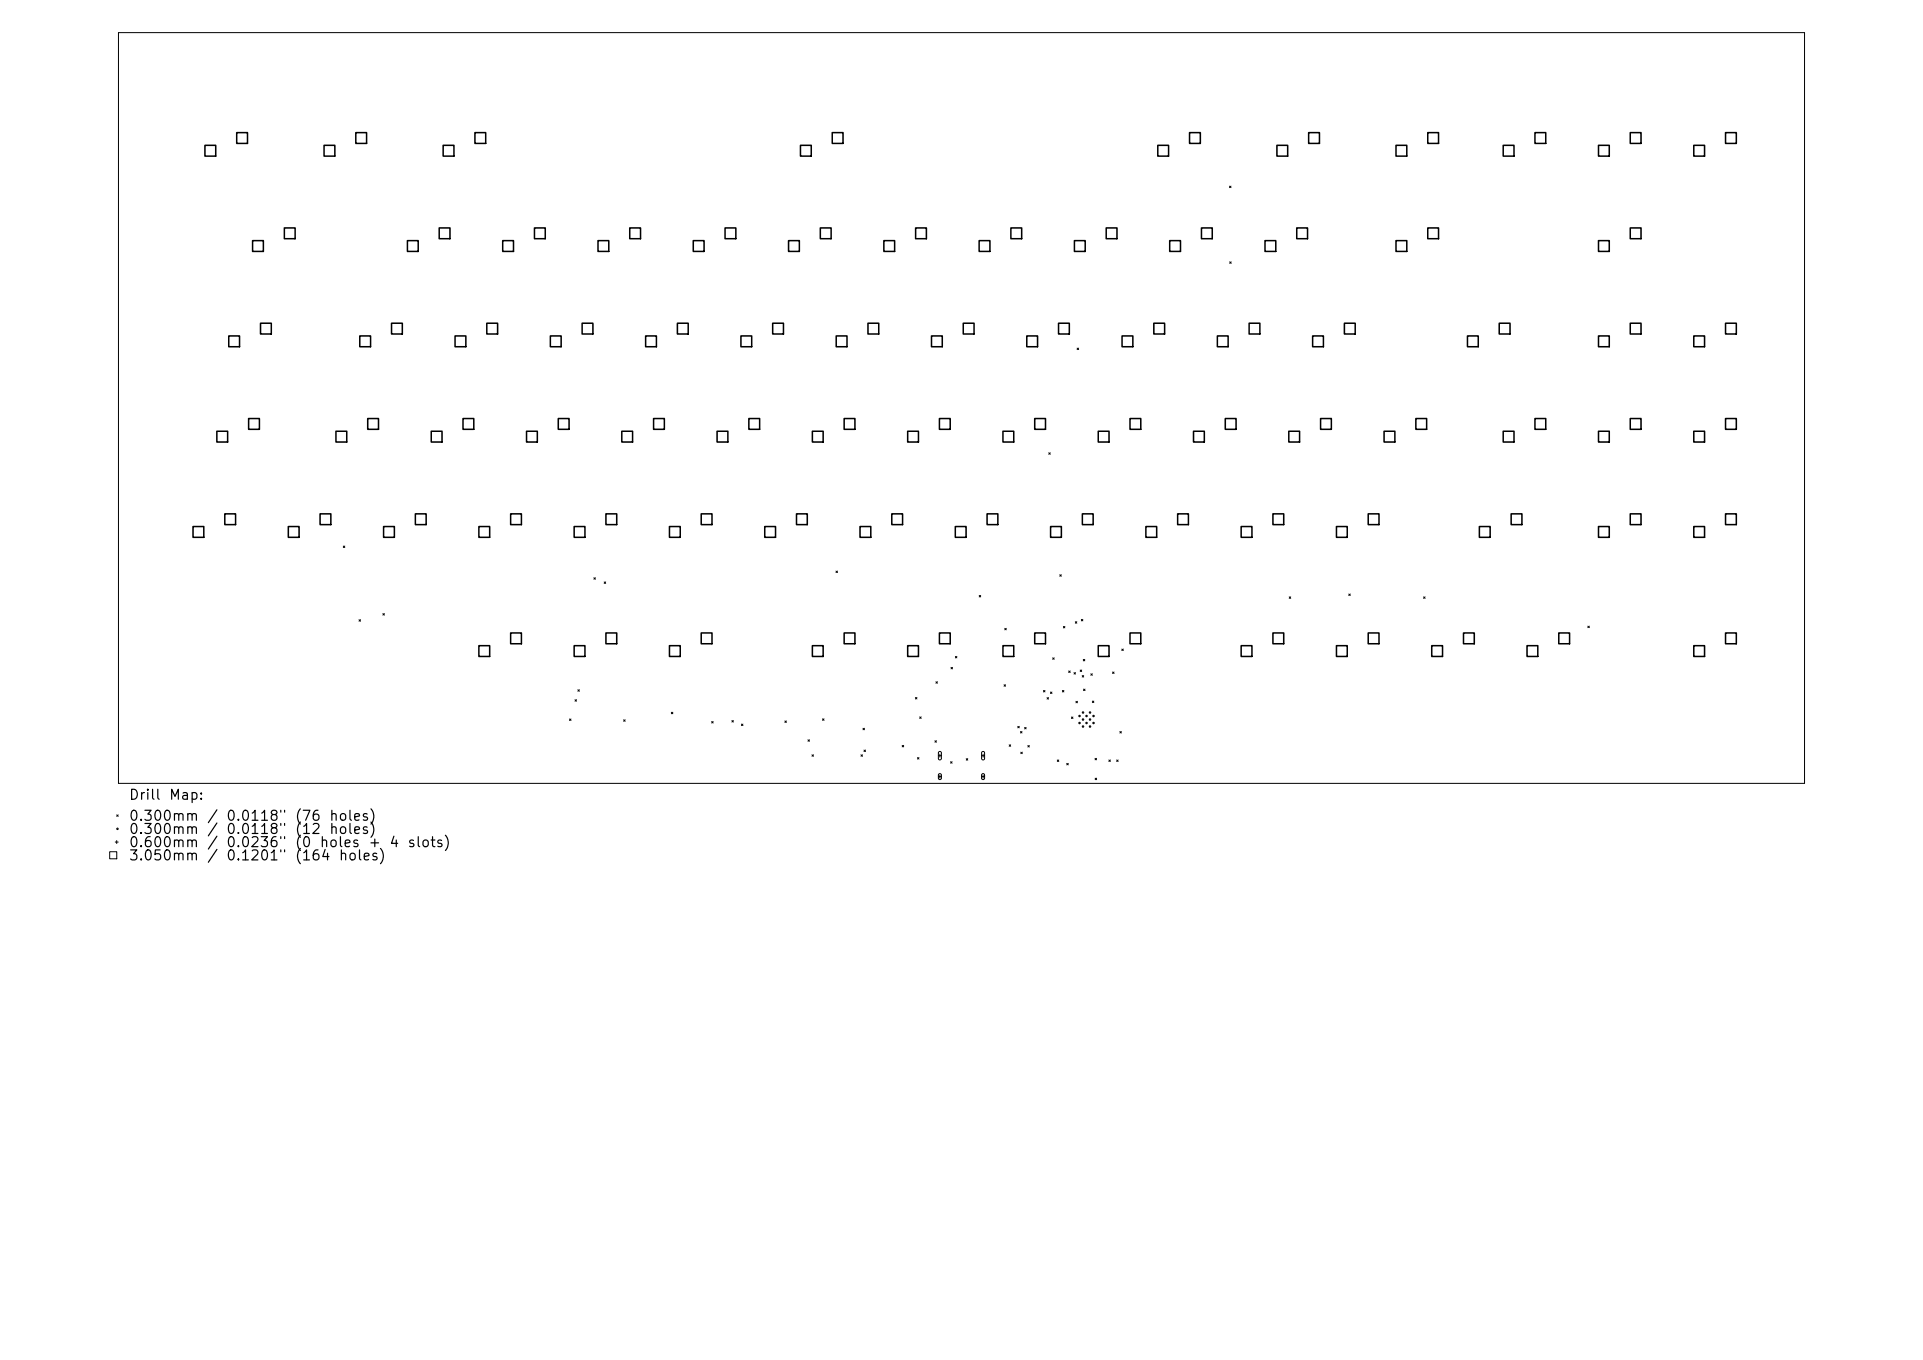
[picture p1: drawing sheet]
<svg xmlns="http://www.w3.org/2000/svg" width="297mm" height="210mm" viewBox="0 0 297 210" stroke-linecap="round" stroke-linejoin="round" font-family="sans-serif">
<defs><g id="words">
<g font-size="1.5">
<text x="19.8" y="123.9">Drill</text>
<text x="26" y="123.9">Map:</text>
<text x="19.8" y="127.1">0.300mm</text>
<text x="19.8" y="129.2">0.300mm</text>
<text x="19.8" y="131.2">0.600mm</text>
<text x="31.9" y="127.1">/</text>
<text x="34.8" y="127.1">0.0118&quot;</text>
<text x="34.8" y="129.2">0.0118&quot;</text>
<text x="34.8" y="131.2">0.0236&quot;</text>
<text x="45.4" y="127.1">(76</text>
<text x="45.4" y="129.2">(12</text>
<text x="45.4" y="131.2">(0</text>
<text x="49.3" y="131.2">holes</text>
<text x="50.7" y="127.1">holes)</text>
<text x="56.8" y="131.2">+</text>
<text x="60" y="131.2">4</text>
<text x="62.8" y="131.2">slots)</text>
<text x="19.8" y="133.2">3.050mm</text>
<text x="31.9" y="133.2">/</text>
<text x="34.8" y="133.2">0.1201&quot;</text>
<text x="45.4" y="133.2">(164</text>
<text x="52.2" y="133.2">holes)</text>
</g>
</g></defs>
<g fill="none" stroke="#000" stroke-width=".15">
<path d="M18.3 5h260.4v116h-260.4zM189.9 28.7l.2 .3M190.1 28.7l-.2 .3M166.4 53.8l.2 .2M166.6 53.8l-.2 .2M189.9 40.4l.3 .3M190.2 40.4l-.3 .3M162 69.9l.2 .2M162.2 69.9l-.2 .2M53 84.3l.3 .3M53.3 84.3l-.3 .3M55.5 95.7l.2 .2"/>
<path d="M55.7 95.7l-.2 .2M59.1 94.8l.3 .2M59.4 94.8l-.3 .2M91.7 89.2l.3 .2M92 89.2l-.3 .2M93.3 89.9l.2 .2M93.5 89.9l-.2 .2M129.1 88.2l.2 .2M129.3 88.2l-.2 .2M151.2 91.9l.3 .3M151.5 91.9l-.3 .3M155.2 97l.2 .3"/>
<path d="M155.4 97l-.2 .3M163.7 88.8l.2 .2M163.9 88.8l-.2 .2M164.2 96.7l.3 .3M164.5 96.7l-.3 .3M166.1 96l.2 .2M166.3 96l-.2 .2M167 95.6l.2 .3M167.2 95.6l-.2 .3M199.1 92.2l.2 .2M199.3 92.2l-.2 .2M208.3 91.7l.2 .3"/>
<path d="M208.5 91.7l-.2 .3M219.9 92.2l.2 .2M220.1 92.2l-.2 .2M245.2 96.7l.3 .2M245.5 96.7l-.3 .2M88 111l.2 .3M88.2 111l-.2 .3M88.8 108l.2 .3M89 108l-.2 .3M89.3 106.5l.2 .2M89.5 106.5l-.2 .2M96.3 111.2l.3 .2"/>
<path d="M96.6 111.2l-.3 .2M103.7 110l.2 .2M103.9 110l-.2 .2M109.9 111.4l.2 .3M110.1 111.4l-.2 .3M113 111.3l.3 .2M113.3 111.3l-.3 .2M114.5 111.8l.2 .2M114.7 111.8l-.2 .2M121.2 111.3l.3 .3M121.5 111.3l-.3 .3M124.8 114.2l.2 .3"/>
<path d="M125 114.2l-.2 .3M125.4 116.6l.2 .2M125.6 116.6l-.2 .2M127 111l.3 .2M127.3 111l-.3 .2M133 116.6l.2 .2M133.2 116.6l-.2 .2M133.3 112.5l.2 .2M133.4 115.8l.3 .3M133.5 112.5l-.2 .2M133.7 115.8l-.3 .3M139.3 115.1l.3 .2"/>
<path d="M139.6 115.1l-.3 .2M141.4 107.7l.2 .2M141.6 107.7l-.2 .2M141.7 117l.2 .2M141.9 117l-.2 .2M142 110.7l.3 .2M142.3 110.7l-.3 .2M144.4 114.4l.2 .2M144.6 105.3l.2 .2M144.6 114.4l-.2 .2M144.8 105.3l-.2 .2M144.9 116.7h.5"/>
<path d="M144.9 119.9h.5M145 116.1l.2-.1 .2 .2v1l-.2 .1-.3-.1zM145 119.5h.2l.2 .1v.6l-.2 .2-.3-.2zM145.2 116.5v.4M145.2 119.7v.5M146.8 117.6l.2 .2M146.9 103.1l.2 .2M147 117.6l-.2 .2M147.1 103.1l-.2 .2M147.6 101.4l.2 .2M147.8 101.4l-.2 .2M149.2 117.2l.3 .2"/>
<path d="M149.5 117.2l-.3 .2M151.6 116.7h.5M151.6 119.9h.5M151.7 116.1l.2-.1 .2 .2v1l-.2 .1-.3-.1zM151.7 119.5h.2l.2 .1v.6l-.2 .2-.3-.2zM151.8 116.5v.4M151.8 119.7v.5M155.1 105.7l.2 .3M155.3 105.7l-.2 .3M155.9 115l.2 .2M156.1 115l-.2 .2M157.2 112.2l.2 .2"/>
<path d="M157.4 112.2l-.2 .2M157.6 113l.2 .2M157.7 116.1l.2 .3M157.8 113l-.2 .2M157.9 116.1l-.2 .3M158.3 112.3l.2 .3M158.5 112.3l-.2 .3M158.7 115.1l.3 .3M159 115.1l-.3 .3M161.2 106.6l.2 .3M161.4 106.6l-.2 .3M161.7 107.7l.2 .3"/>
<path d="M161.9 107.7l-.2 .3M162.2 106.9l.3 .2M162.5 106.9l-.3 .2M162.6 101.6l.2 .2M162.8 101.6l-.2 .2M163.3 117.4l.2 .2M163.5 117.4l-.2 .2M164.1 106.6l.2 .3M164.3 106.6l-.2 .3M164.8 117.9l.2 .2M165 117.9l-.2 .2M165.1 103.6l.2 .2"/>
<path d="M165.3 103.6l-.2 .2M165.5 110.7l.2 .2M165.7 110.7l-.2 .2M165.9 103.9l.2 .2M166.1 103.9l-.2 .2M166.2 108.3l.2 .2M166.4 108.3l-.2 .2M166.8 103.5l.3 .2M167.1 103.5l-.3 .2M167.1 104.3l.3 .3M167.3 101.8l.2 .3M167.3 106.4l.3 .2"/>
<path d="M167.4 104.3l-.3 .3M167.5 101.8l-.2 .3M167.6 106.4l-.3 .2M168.5 104l.2 .3M168.7 104l-.2 .3M168.7 108.3l.2 .2M168.9 108.3l-.2 .2M169.1 117.1l.3 .2M169.4 117.1l-.3 .2M171.3 117.4l.2 .2M171.5 117.4l-.2 .2M171.8 103.8l.3 .2"/>
<path d="M172.1 103.8l-.3 .2M172.5 117.4l.2 .2M172.7 117.4l-.2 .2M173 113l.2 .2M173.2 113l-.2 .2M173.3 100.2l.2 .3M173.5 100.2l-.2 .3M16.9 131.5h1.1v1.1h-1.1zM17.8 130h.5M18 125.8l.3 .3M18 129.8v.5M18.3 125.8l-.3 .3"/>
<path d="M169.1 120.2l.3 .2M169.4 120.2l-.3 .2"/>
<circle cx="166.7" cy="111.6" r=".12"/>
<circle cx="166.7" cy="110.6" r=".12"/>
<circle cx="167.3" cy="110" r=".12"/>
<circle cx="167.3" cy="112.2" r=".12"/>
<circle cx="167.3" cy="111.1" r=".12"/>
<circle cx="167.8" cy="111.6" r=".12"/>
<circle cx="167.8" cy="110.6" r=".12"/>
<circle cx="168.4" cy="110" r=".12"/>
<circle cx="168.4" cy="112.2" r=".12"/>
<circle cx="168.4" cy="111.1" r=".12"/>
<circle cx="168.9" cy="111.6" r=".12"/>
<circle cx="168.9" cy="110.6" r=".12"/>
<circle cx="18.1" cy="128" r=".12"/>
</g>
<g fill="none" stroke="#000" stroke-width=".24">
<path d="M31.7 22.4h1.6v1.7h-1.6zM36.6 20.5h1.6v1.6h-1.6zM39 37.2h1.7v1.6h-1.7zM43.9 35.2h1.7v1.7h-1.7zM50 22.4h1.7v1.7h-1.7zM55 20.5h1.6v1.6h-1.6zM62.9 37.2h1.7v1.6h-1.7zM67.8 35.2h1.7v1.7h-1.7zM68.4 22.4h1.7v1.7h-1.7zM73.3 20.5h1.7v1.6h-1.7zM77.6 37.2h1.7v1.6h-1.7zM82.5 35.2h1.7v1.7h-1.7z"/>
<path d="M92.4 37.2h1.6v1.6h-1.6zM97.3 35.2h1.6v1.7h-1.6zM107.1 37.2h1.6v1.6h-1.6zM112 35.2h1.6v1.7h-1.6zM121.8 37.2h1.7v1.6h-1.7zM123.6 22.4h1.7v1.7h-1.7zM126.7 35.2h1.7v1.7h-1.7zM128.5 20.5h1.7v1.6h-1.7zM136.5 37.2h1.7v1.6h-1.7zM141.4 35.2h1.7v1.7h-1.7zM151.2 37.2h1.7v1.6h-1.7zM156.1 35.2h1.7v1.7h-1.7z"/>
<path d="M165.9 37.2h1.7v1.6h-1.7zM170.8 35.2h1.7v1.7h-1.7zM178.8 22.4h1.7v1.7h-1.7zM180.7 37.2h1.6v1.6h-1.6zM183.7 20.5h1.7v1.6h-1.7zM185.6 35.2h1.6v1.7h-1.6zM195.4 37.2h1.6v1.6h-1.6zM197.2 22.4h1.7v1.7h-1.7zM200.3 35.2h1.6v1.7h-1.6zM202.1 20.5h1.7v1.6h-1.7zM215.6 22.4h1.7v1.7h-1.7zM215.6 37.2h1.7v1.6h-1.7z"/>
<path d="M220.5 20.5h1.7v1.6h-1.7zM220.5 35.2h1.7v1.7h-1.7zM232.2 22.4h1.6v1.7h-1.6zM237.1 20.5h1.6v1.6h-1.6zM246.9 22.4h1.6v1.7h-1.6zM246.9 37.2h1.6v1.6h-1.6zM251.8 20.5h1.7v1.6h-1.7zM251.8 35.2h1.7v1.7h-1.7zM261.6 22.4h1.7v1.7h-1.7zM266.5 20.5h1.7v1.6h-1.7zM35.3 51.9h1.7v1.6h-1.7zM40.2 49.9h1.7v1.7h-1.7z"/>
<path d="M55.6 51.9h1.6v1.6h-1.6zM60.5 49.9h1.6v1.7h-1.6zM70.3 51.9h1.6v1.6h-1.6zM75.2 49.9h1.7v1.7h-1.7zM85 51.9h1.7v1.6h-1.7zM89.9 49.9h1.7v1.7h-1.7zM99.7 51.9h1.7v1.6h-1.7zM104.6 49.9h1.7v1.7h-1.7zM114.4 51.9h1.7v1.6h-1.7zM119.3 49.9h1.7v1.7h-1.7zM129.1 51.9h1.7v1.6h-1.7zM134.1 49.9h1.6v1.7h-1.6z"/>
<path d="M143.9 51.9h1.6v1.6h-1.6zM148.8 49.9h1.6v1.7h-1.6zM158.6 51.9h1.6v1.6h-1.6zM163.5 49.9h1.7v1.7h-1.7zM173.3 51.9h1.7v1.6h-1.7zM178.2 49.9h1.7v1.7h-1.7zM188 51.9h1.7v1.6h-1.7zM192.9 49.9h1.7v1.7h-1.7zM202.7 51.9h1.7v1.6h-1.7zM207.6 49.9h1.7v1.7h-1.7zM226.6 51.9h1.7v1.6h-1.7zM231.6 49.9h1.6v1.7h-1.6z"/>
<path d="M246.9 51.9h1.6v1.6h-1.6zM251.8 49.9h1.7v1.7h-1.7zM261.6 51.9h1.7v1.6h-1.7zM266.5 49.9h1.7v1.7h-1.7zM33.5 66.6h1.7v1.7h-1.7zM34.7 79.3h1.7v1.7h-1.7zM38.4 64.6h1.7v1.7h-1.7zM49.4 79.3h1.7v1.7h-1.7zM51.9 66.6h1.7v1.7h-1.7zM56.8 64.6h1.7v1.7h-1.7zM64.2 79.3h1.6v1.7h-1.6zM66.6 66.6h1.7v1.7h-1.7z"/>
<path d="M71.5 64.6h1.7v1.7h-1.7zM78.9 79.3h1.6v1.7h-1.6zM81.3 66.6h1.7v1.7h-1.7zM86.2 64.6h1.7v1.7h-1.7zM93.6 79.3h1.7v1.7h-1.7zM96 66.6h1.7v1.7h-1.7zM100.9 64.6h1.7v1.7h-1.7zM108.3 79.3h1.7v1.7h-1.7zM110.8 66.6h1.6v1.7h-1.6zM115.7 64.6h1.6v1.7h-1.6zM123 79.3h1.7v1.7h-1.7zM125.5 66.6h1.6v1.7h-1.6z"/>
<path d="M130.4 64.6h1.6v1.7h-1.6zM137.7 79.3h1.7v1.7h-1.7zM140.2 66.6h1.7v1.7h-1.7zM145.1 64.6h1.7v1.7h-1.7zM152.5 79.3h1.6v1.7h-1.6zM154.9 66.6h1.7v1.7h-1.7zM159.8 64.6h1.7v1.7h-1.7zM167.2 79.3h1.6v1.7h-1.6zM169.6 66.6h1.7v1.7h-1.7zM174.5 64.6h1.7v1.7h-1.7zM181.9 79.3h1.6v1.7h-1.6zM184.3 66.6h1.7v1.7h-1.7z"/>
<path d="M189.2 64.6h1.7v1.7h-1.7zM196.6 79.3h1.7v1.7h-1.7zM199.1 66.6h1.6v1.7h-1.6zM204 64.6h1.6v1.7h-1.6zM211.3 79.3h1.7v1.7h-1.7zM213.8 66.6h1.6v1.7h-1.6zM218.7 64.6h1.6v1.7h-1.6zM232.2 66.6h1.6v1.7h-1.6zM233.4 79.3h1.7v1.7h-1.7zM237.1 64.6h1.6v1.7h-1.6zM246.9 66.6h1.6v1.7h-1.6zM251.8 64.6h1.7v1.7h-1.7z"/>
<path d="M251.8 79.3h1.7v1.7h-1.7zM261.6 66.6h1.7v1.7h-1.7zM266.5 64.6h1.7v1.7h-1.7zM266.5 79.3h1.7v1.7h-1.7zM29.8 81.3h1.7v1.7h-1.7zM44.5 81.3h1.7v1.7h-1.7zM59.2 81.3h1.7v1.7h-1.7zM74 81.3h1.6v1.7h-1.6zM74 99.7h1.6v1.7h-1.6zM78.9 97.7h1.6v1.7h-1.6zM88.7 81.3h1.6v1.7h-1.6zM88.7 99.7h1.6v1.7h-1.6z"/>
<path d="M93.6 97.7h1.7v1.7h-1.7zM103.4 81.3h1.7v1.7h-1.7zM103.4 99.7h1.7v1.7h-1.7zM108.3 97.7h1.7v1.7h-1.7zM118.1 81.3h1.7v1.7h-1.7zM125.5 99.7h1.6v1.7h-1.6zM130.4 97.7h1.6v1.7h-1.6zM132.8 81.3h1.7v1.7h-1.7zM140.2 99.7h1.7v1.7h-1.7zM145.1 97.7h1.7v1.7h-1.7zM147.5 81.3h1.7v1.7h-1.7zM154.9 99.7h1.7v1.7h-1.7z"/>
<path d="M159.8 97.7h1.7v1.7h-1.7zM162.3 81.3h1.6v1.7h-1.6zM169.6 99.7h1.7v1.7h-1.7zM174.5 97.7h1.7v1.7h-1.7zM177 81.3h1.6v1.7h-1.6zM191.7 81.3h1.7v1.7h-1.7zM191.7 99.7h1.7v1.7h-1.7zM196.6 97.7h1.7v1.7h-1.7zM206.4 81.3h1.7v1.7h-1.7zM206.4 99.7h1.7v1.7h-1.7zM211.3 97.7h1.7v1.7h-1.7zM221.1 99.7h1.7v1.7h-1.7z"/>
<path d="M226 97.7h1.7v1.7h-1.7zM228.5 81.3h1.7v1.7h-1.7zM235.8 99.7h1.7v1.7h-1.7zM240.8 97.7h1.6v1.7h-1.6zM246.9 81.3h1.6v1.7h-1.6zM261.6 81.3h1.7v1.7h-1.7zM261.6 99.7h1.7v1.7h-1.7zM266.5 97.7h1.7v1.7h-1.7z"/>
</g>
<use href="#words"/>
</svg>
